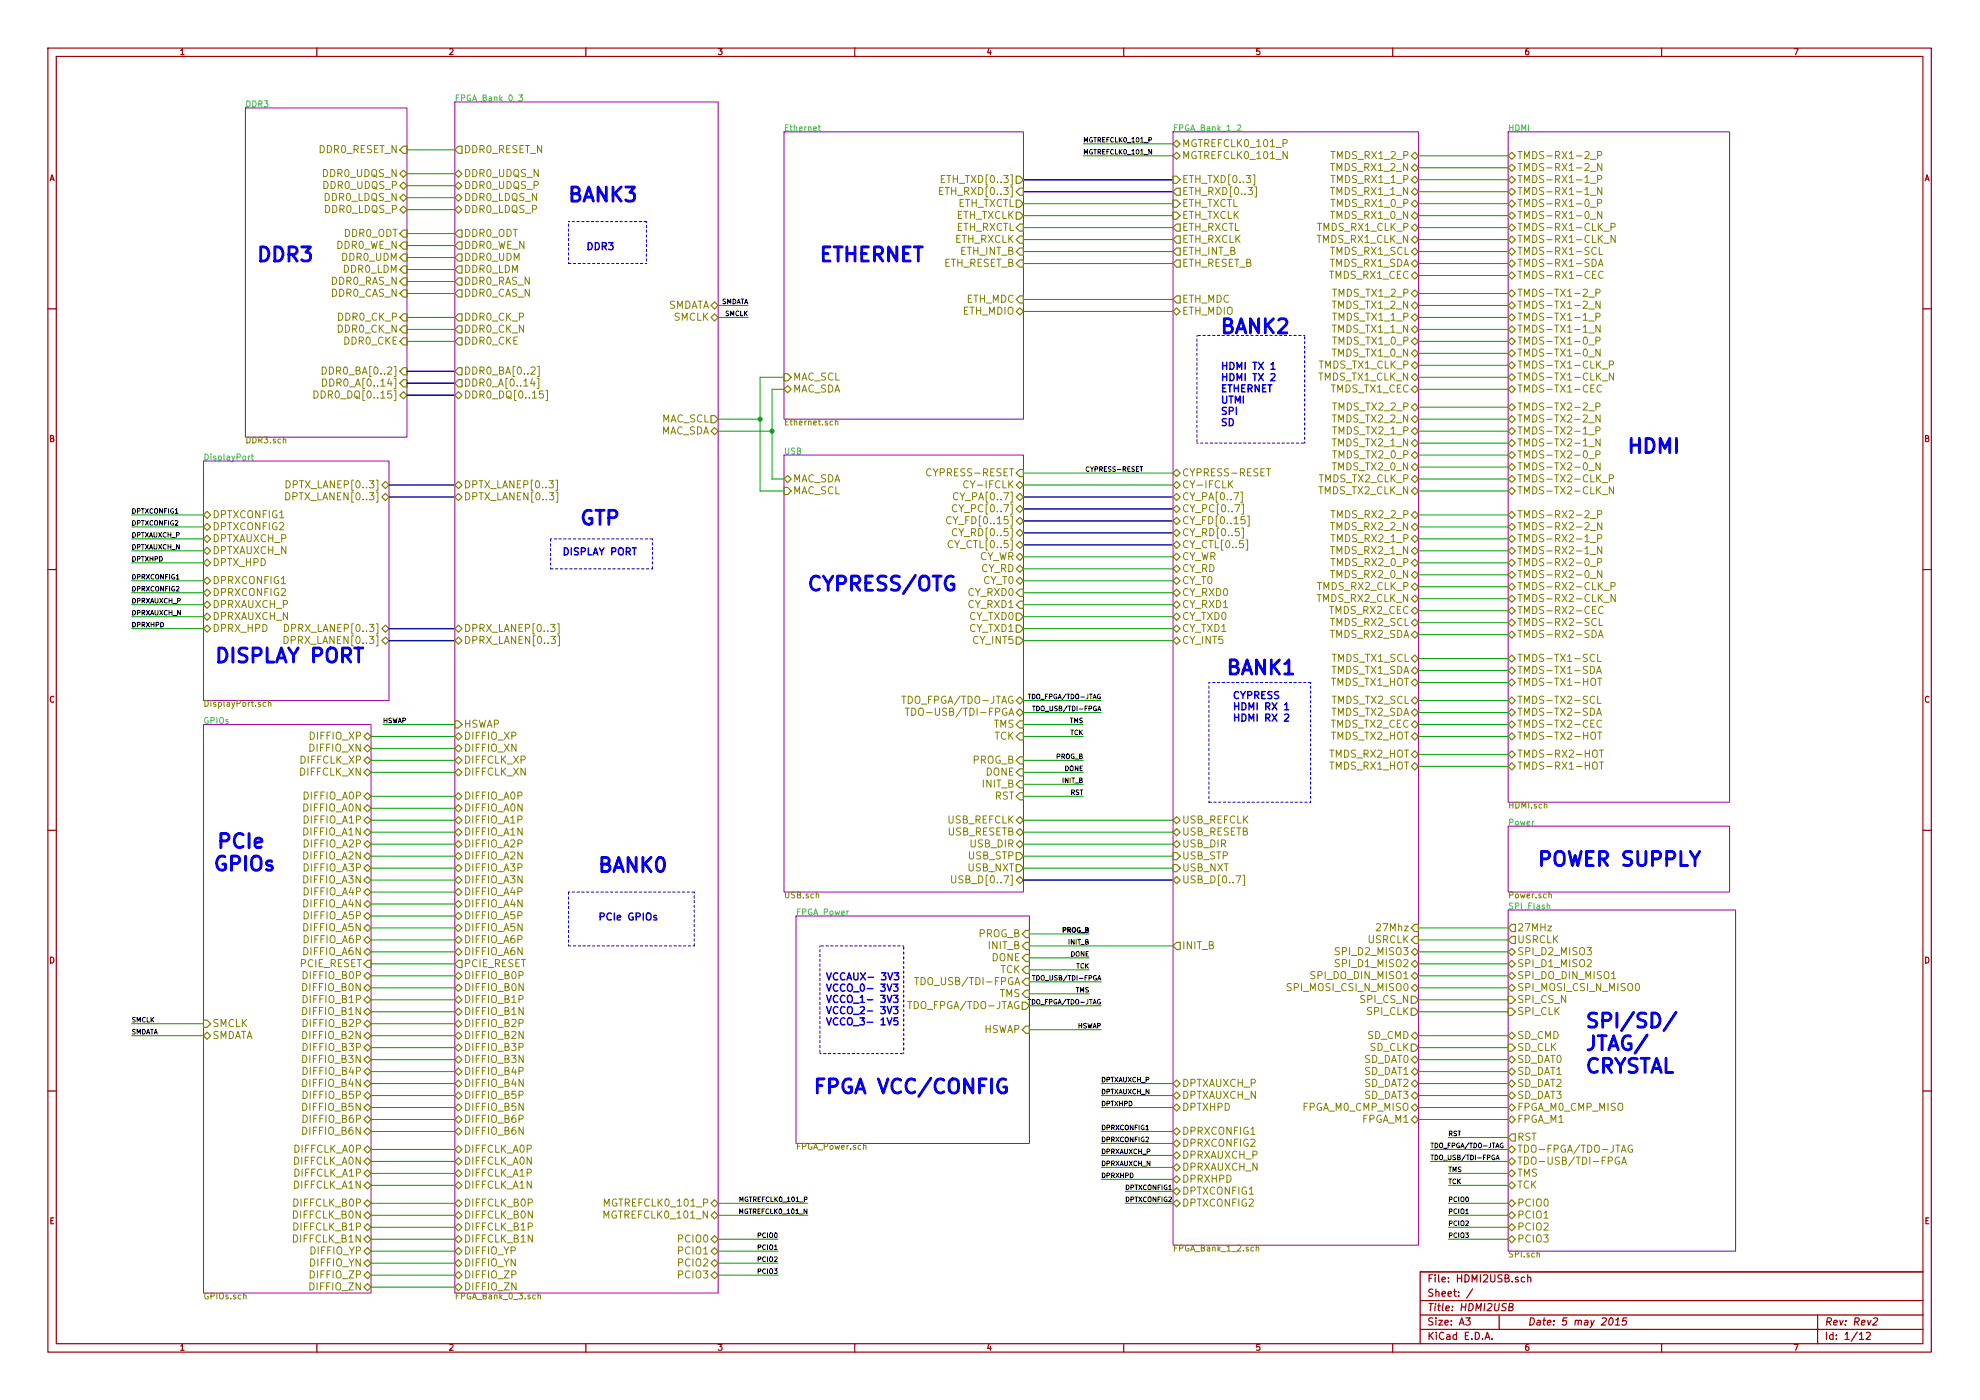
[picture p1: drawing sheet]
<svg xmlns="http://www.w3.org/2000/svg" width="420mm" height="297mm" viewBox="0 0 420 297" stroke-linecap="round" stroke-linejoin="round" font-family="sans-serif">
<defs><g id="words">
<g font-size="4.2" fill="#00f">
<text x="120.6" y="43">BANK3</text>
<text x="54.6" y="55.7">DDR3</text>
<text x="174" y="55.7">ETHERNET</text>
<text x="259.1" y="70.9">BANK2</text>
<text x="345.4" y="96.3">HDMI</text>
<text x="123.2" y="111.5">GTP</text>
<text x="171.4" y="125.5">CYPRESS/OTG</text>
<text x="45.7" y="140.8">DISPLAY PORT</text>
<text x="260.3" y="143.3">BANK1</text>
<text x="45.7" y="184.9">GPIOs</text>
<text x="48" y="180.1">PCIe</text>
<text x="127" y="185.2">BANK0</text>
<text x="326.4" y="183.9">POWER SUPPLY</text>
<text x="336.5" y="218.2">SPI/SD/</text>
<text x="336.5" y="223">JTAG/</text>
<text x="336.5" y="227.8">CRYSTAL</text>
<text x="172.7" y="232.2">FPGA VCC/CONFIG</text>
</g>
<g font-size="2.1" fill="#808000">
<text x="67.7" y="32.5">DDR0_RESET_N</text>
<text x="98.5" y="32.5">DDR0_RESET_N</text>
<text x="250.9" y="31.3">MGTREFCLK0_101_P</text>
<text x="250.9" y="33.8">MGTREFCLK0_101_N</text>
<text x="282.8" y="33.8">TMDS_RX1_2_P</text>
<text x="322" y="33.8">TMDS-RX1-2_P</text>
<text x="68.6" y="37.6">DDR0_UDQS_N</text>
<text x="68.7" y="40.2">DDR0_UDQS_P</text>
<text x="98.5" y="40.2">DDR0_UDQS_P</text>
<text x="98.5" y="37.6">DDR0_UDQS_N</text>
<text x="200.4" y="41.4">ETH_RXD[0..3]</text>
<text x="200.6" y="38.9">ETH_TXD[0..3]</text>
<text x="250.9" y="41.4">ETH_RXD[0..3]</text>
<text x="250.9" y="38.9">ETH_TXD[0..3]</text>
<text x="282.7" y="41.4">TMDS_RX1_1_N</text>
<text x="282.7" y="36.4">TMDS_RX1_2_N</text>
<text x="282.8" y="38.9">TMDS_RX1_1_P</text>
<text x="322" y="38.9">TMDS-RX1-1_P</text>
<text x="322" y="36.4">TMDS-RX1-2_N</text>
<text x="322" y="41.4">TMDS-RX1-1_N</text>
<text x="68.9" y="42.7">DDR0_LDQS_N</text>
<text x="69" y="45.2">DDR0_LDQS_P</text>
<text x="98.5" y="45.2">DDR0_LDQS_P</text>
<text x="98.5" y="42.7">DDR0_LDQS_N</text>
<text x="202.7" y="46.5">ETH_TXCLK</text>
<text x="203" y="44">ETH_TXCTL</text>
<text x="250.9" y="46.5">ETH_TXCLK</text>
<text x="250.9" y="44">ETH_TXCTL</text>
<text x="282.7" y="46.5">TMDS_RX1_0_N</text>
<text x="282.8" y="44">TMDS_RX1_0_P</text>
<text x="322" y="44">TMDS-RX1-0_P</text>
<text x="322" y="46.5">TMDS-RX1-0_N</text>
<text x="71.3" y="52.9">DDR0_WE_N</text>
<text x="73" y="50.3">DDR0_ODT</text>
<text x="98.5" y="52.9">DDR0_WE_N</text>
<text x="98.5" y="50.3">DDR0_ODT</text>
<text x="202.5" y="51.6">ETH_RXCLK</text>
<text x="202.7" y="49.1">ETH_RXCTL</text>
<text x="250.9" y="49.1">ETH_RXCTL</text>
<text x="250.9" y="51.6">ETH_RXCLK</text>
<text x="279.5" y="51.6">TMDS_RX1_CLK_N</text>
<text x="279.6" y="49.1">TMDS_RX1_CLK_P</text>
<text x="322" y="49.1">TMDS-RX1-CLK_P</text>
<text x="322" y="51.6">TMDS-RX1-CLK_N</text>
<text x="72.6" y="55.4">DDR0_UDM</text>
<text x="72.9" y="57.9">DDR0_LDM</text>
<text x="98.5" y="55.4">DDR0_UDM</text>
<text x="98.5" y="57.9">DDR0_LDM</text>
<text x="200" y="56.7">ETH_RESET_B</text>
<text x="203.7" y="54.1">ETH_INT_B</text>
<text x="250.9" y="56.7">ETH_RESET_B</text>
<text x="250.9" y="54.1">ETH_INT_B</text>
<text x="282.1" y="56.7">TMDS_RX1_SDA</text>
<text x="282.1" y="59.2">TMDS_RX1_CEC</text>
<text x="282.3" y="54.1">TMDS_RX1_SCL</text>
<text x="322" y="54.1">TMDS-RX1-SCL</text>
<text x="322" y="56.7">TMDS-RX1-SDA</text>
<text x="322" y="59.2">TMDS-RX1-CEC</text>
<text x="70.3" y="60.5">DDR0_RAS_N</text>
<text x="70.3" y="63">DDR0_CAS_N</text>
<text x="98.5" y="60.5">DDR0_RAS_N</text>
<text x="98.5" y="63">DDR0_CAS_N</text>
<text x="141.4" y="65.6">SMDATA</text>
<text x="205" y="64.3">ETH_MDC</text>
<text x="250.9" y="64.3">ETH_MDC</text>
<text x="282.9" y="65.6">TMDS_TX1_2_N</text>
<text x="283" y="63">TMDS_TX1_2_P</text>
<text x="322" y="63">TMDS-TX1-2_P</text>
<text x="322" y="65.6">TMDS-TX1-2_N</text>
<text x="71.7" y="70.6">DDR0_CK_N</text>
<text x="71.8" y="68.1">DDR0_CK_P</text>
<text x="98.5" y="68.1">DDR0_CK_P</text>
<text x="98.5" y="70.6">DDR0_CK_N</text>
<text x="142.9" y="68.1">SMCLK</text>
<text x="204.3" y="66.8">ETH_MDIO</text>
<text x="250.9" y="66.8">ETH_MDIO</text>
<text x="282.9" y="70.6">TMDS_TX1_1_N</text>
<text x="283" y="68.1">TMDS_TX1_1_P</text>
<text x="322" y="68.1">TMDS-TX1-1_P</text>
<text x="322" y="70.6">TMDS-TX1-1_N</text>
<text x="73" y="73.2">DDR0_CKE</text>
<text x="98.5" y="73.2">DDR0_CKE</text>
<text x="282.9" y="75.7">TMDS_TX1_0_N</text>
<text x="283" y="73.2">TMDS_TX1_0_P</text>
<text x="322" y="73.2">TMDS-TX1-0_P</text>
<text x="322" y="75.7">TMDS-TX1-0_N</text>
<text x="69.4" y="79.5">DDR0_BA[0..2]</text>
<text x="69.8" y="82.1">DDR0_A[0..14]</text>
<text x="98.5" y="82.1">DDR0_A[0..14]</text>
<text x="98.5" y="79.5">DDR0_BA[0..2]</text>
<text x="168.3" y="80.8">MAC_SCL</text>
<text x="168.3" y="83.3">MAC_SDA</text>
<text x="279.7" y="80.8">TMDS_TX1_CLK_N</text>
<text x="279.8" y="78.3">TMDS_TX1_CLK_P</text>
<text x="282.3" y="83.3">TMDS_TX1_CEC</text>
<text x="322" y="78.3">TMDS-TX1-CLK_P</text>
<text x="322" y="80.8">TMDS-TX1-CLK_N</text>
<text x="322" y="83.3">TMDS-TX1-CEC</text>
<text x="68.1" y="84.6">DDR0_DQ[0..15]</text>
<text x="98.5" y="84.6">DDR0_DQ[0..15]</text>
<text x="140.2" y="89.7">MAC_SCL</text>
<text x="282.9" y="89.7">TMDS_TX2_2_N</text>
<text x="283" y="87.2">TMDS_TX2_2_P</text>
<text x="322" y="87.2">TMDS-TX2-2_P</text>
<text x="322" y="89.7">TMDS-TX2-2_N</text>
<text x="140" y="92.2">MAC_SDA</text>
<text x="282.9" y="94.8">TMDS_TX2_1_N</text>
<text x="283" y="92.2">TMDS_TX2_1_P</text>
<text x="322" y="92.2">TMDS-TX2-1_P</text>
<text x="322" y="94.8">TMDS-TX2-1_N</text>
<text x="197.3" y="101.1">CYPRESS-RESET</text>
<text x="250.9" y="101.1">CYPRESS-RESET</text>
<text x="282.9" y="99.9">TMDS_TX2_0_N</text>
<text x="283" y="97.3">TMDS_TX2_0_P</text>
<text x="322" y="97.3">TMDS-TX2-0_P</text>
<text x="322" y="99.9">TMDS-TX2-0_N</text>
<text x="61.5" y="106.2">DPTX_LANEN[0..3]</text>
<text x="61.6" y="103.7">DPTX_LANEP[0..3]</text>
<text x="98.5" y="106.2">DPTX_LANEN[0..3]</text>
<text x="98.5" y="103.7">DPTX_LANEP[0..3]</text>
<text x="168.3" y="102.4">MAC_SDA</text>
<text x="168.3" y="104.9">MAC_SCL</text>
<text x="203.2" y="106.2">CY_PA[0..7]</text>
<text x="205.3" y="103.7">CY-IFCLK</text>
<text x="250.9" y="103.7">CY-IFCLK</text>
<text x="250.9" y="106.2">CY_PA[0..7]</text>
<text x="279.7" y="104.9">TMDS_TX2_CLK_N</text>
<text x="279.8" y="102.4">TMDS_TX2_CLK_P</text>
<text x="322" y="102.4">TMDS-TX2-CLK_P</text>
<text x="322" y="104.9">TMDS-TX2-CLK_N</text>
<text x="45.1" y="110">DPTXCONFIG1</text>
<text x="45.1" y="112.6">DPTXCONFIG2</text>
<text x="202.2" y="111.3">CY_FD[0..15]</text>
<text x="203.1" y="113.8">CY_RD[0..5]</text>
<text x="203.2" y="108.7">CY_PC[0..7]</text>
<text x="250.9" y="111.3">CY_FD[0..15]</text>
<text x="250.9" y="108.7">CY_PC[0..7]</text>
<text x="250.9" y="113.8">CY_RD[0..5]</text>
<text x="282.7" y="112.6">TMDS_RX2_2_N</text>
<text x="282.8" y="110">TMDS_RX2_2_P</text>
<text x="322" y="110">TMDS-RX2-2_P</text>
<text x="322" y="112.6">TMDS-RX2-2_N</text>
<text x="45.1" y="115.1">DPTXAUXCH_P</text>
<text x="45.1" y="117.6">DPTXAUXCH_N</text>
<text x="202" y="116.4">CY_CTL[0..5]</text>
<text x="207.6" y="118.9">CY_WR</text>
<text x="250.9" y="116.4">CY_CTL[0..5]</text>
<text x="250.9" y="118.9">CY_WR</text>
<text x="282.7" y="117.6">TMDS_RX2_1_N</text>
<text x="282.8" y="115.1">TMDS_RX2_1_P</text>
<text x="322" y="115.1">TMDS-RX2-1_P</text>
<text x="322" y="117.6">TMDS-RX2-1_N</text>
<text x="45.1" y="124">DPRXCONFIG1</text>
<text x="45.1" y="120.2">DPTX_HPD</text>
<text x="208.1" y="121.4">CY_RD</text>
<text x="208.6" y="124">CY_T0</text>
<text x="250.9" y="121.4">CY_RD</text>
<text x="250.9" y="124">CY_T0</text>
<text x="279.6" y="125.3">TMDS_RX2_CLK_P</text>
<text x="282.7" y="122.7">TMDS_RX2_0_N</text>
<text x="282.8" y="120.2">TMDS_RX2_0_P</text>
<text x="322" y="120.2">TMDS-RX2-0_P</text>
<text x="322" y="122.7">TMDS-RX2-0_N</text>
<text x="322" y="125.3">TMDS-RX2-CLK_P</text>
<text x="45.1" y="126.5">DPRXCONFIG2</text>
<text x="45.1" y="129.1">DPRXAUXCH_P</text>
<text x="45.1" y="131.6">DPRXAUXCH_N</text>
<text x="205.5" y="126.5">CY_RXD0</text>
<text x="205.5" y="129.1">CY_RXD1</text>
<text x="205.7" y="131.6">CY_TXD0</text>
<text x="250.9" y="126.5">CY_RXD0</text>
<text x="250.9" y="129.1">CY_RXD1</text>
<text x="250.9" y="131.6">CY_TXD0</text>
<text x="279.5" y="127.8">TMDS_RX2_CLK_N</text>
<text x="282.1" y="130.3">TMDS_RX2_CEC</text>
<text x="322" y="127.8">TMDS-RX2-CLK_N</text>
<text x="322" y="130.3">TMDS-RX2-CEC</text>
<text x="45.1" y="134.1">DPRX_HPD</text>
<text x="61.4" y="134.1">DPRX_LANEP[0..3]</text>
<text x="98.5" y="136.7">DPRX_LANEN[0..3]</text>
<text x="98.5" y="134.1">DPRX_LANEP[0..3]</text>
<text x="205.7" y="134.1">CY_TXD1</text>
<text x="206.5" y="136.7">CY_INT5</text>
<text x="250.9" y="134.1">CY_TXD1</text>
<text x="250.9" y="136.7">CY_INT5</text>
<text x="282.1" y="135.4">TMDS_RX2_SDA</text>
<text x="282.3" y="132.9">TMDS_RX2_SCL</text>
<text x="322" y="132.9">TMDS-RX2-SCL</text>
<text x="322" y="135.4">TMDS-RX2-SDA</text>
<text x="282.3" y="143">TMDS_TX1_SDA</text>
<text x="282.5" y="140.5">TMDS_TX1_SCL</text>
<text x="322" y="140.5">TMDS-TX1-SCL</text>
<text x="322" y="143">TMDS-TX1-SDA</text>
<text x="192.3" y="149.4">TDO_FPGA/TDO-JTAG</text>
<text x="282.3" y="145.6">TMDS_TX1_HOT</text>
<text x="282.5" y="149.4">TMDS_TX2_SCL</text>
<text x="322" y="145.6">TMDS-TX1-HOT</text>
<text x="322" y="149.4">TMDS-TX2-SCL</text>
<text x="98.5" y="154.5">HSWAP</text>
<text x="195" y="151.9">TDO-USB/TDI-FPGA</text>
<text x="210.8" y="154.5">TMS</text>
<text x="282.3" y="151.9">TMDS_TX2_SDA</text>
<text x="282.3" y="154.5">TMDS_TX2_CEC</text>
<text x="322" y="154.5">TMDS-TX2-CEC</text>
<text x="322" y="151.9">TMDS-TX2-SDA</text>
<text x="65.7" y="159.5">DIFFIO_XN</text>
<text x="65.8" y="157">DIFFIO_XP</text>
<text x="98.5" y="159.5">DIFFIO_XN</text>
<text x="98.5" y="157">DIFFIO_XP</text>
<text x="210.9" y="157">TCK</text>
<text x="282.1" y="160.8">TMDS_RX2_HOT</text>
<text x="282.3" y="157">TMDS_TX2_HOT</text>
<text x="322" y="157">TMDS-TX2-HOT</text>
<text x="322" y="160.8">TMDS-RX2-HOT</text>
<text x="63.6" y="164.6">DIFFCLK_XN</text>
<text x="63.7" y="162.1">DIFFCLK_XP</text>
<text x="98.5" y="162.1">DIFFCLK_XP</text>
<text x="98.5" y="164.6">DIFFCLK_XN</text>
<text x="206.3" y="162.1">PROG_B</text>
<text x="208.5" y="167.2">INIT_B</text>
<text x="209.1" y="164.6">DONE</text>
<text x="282.1" y="163.4">TMDS_RX1_HOT</text>
<text x="322" y="163.4">TMDS-RX1-HOT</text>
<text x="64.4" y="172.2">DIFFIO_A0N</text>
<text x="64.5" y="169.7">DIFFIO_A0P</text>
<text x="98.5" y="172.2">DIFFIO_A0N</text>
<text x="98.5" y="169.7">DIFFIO_A0P</text>
<text x="211" y="169.7">RST</text>
<text x="64.4" y="177.3">DIFFIO_A1N</text>
<text x="64.5" y="174.8">DIFFIO_A1P</text>
<text x="64.5" y="179.9">DIFFIO_A2P</text>
<text x="98.5" y="177.3">DIFFIO_A1N</text>
<text x="98.5" y="174.8">DIFFIO_A1P</text>
<text x="98.5" y="179.9">DIFFIO_A2P</text>
<text x="201" y="177.3">USB_RESETB</text>
<text x="201" y="174.8">USB_REFCLK</text>
<text x="205.9" y="179.9">USB_DIR</text>
<text x="250.9" y="174.8">USB_REFCLK</text>
<text x="250.9" y="179.9">USB_DIR</text>
<text x="250.9" y="177.3">USB_RESETB</text>
<text x="64.4" y="182.4">DIFFIO_A2N</text>
<text x="64.5" y="184.9">DIFFIO_A3P</text>
<text x="98.5" y="182.4">DIFFIO_A2N</text>
<text x="98.5" y="184.9">DIFFIO_A3P</text>
<text x="205.3" y="184.9">USB_NXT</text>
<text x="205.5" y="182.4">USB_STP</text>
<text x="250.9" y="184.9">USB_NXT</text>
<text x="250.9" y="182.4">USB_STP</text>
<text x="64.4" y="187.5">DIFFIO_A3N</text>
<text x="64.5" y="190">DIFFIO_A4P</text>
<text x="98.5" y="187.5">DIFFIO_A3N</text>
<text x="98.5" y="190">DIFFIO_A4P</text>
<text x="203.1" y="187.5">USB_D[0..7]</text>
<text x="250.9" y="187.5">USB_D[0..7]</text>
<text x="64.4" y="192.6">DIFFIO_A4N</text>
<text x="64.4" y="197.6">DIFFIO_A5N</text>
<text x="64.5" y="195.1">DIFFIO_A5P</text>
<text x="98.5" y="192.6">DIFFIO_A4N</text>
<text x="98.5" y="197.6">DIFFIO_A5N</text>
<text x="98.5" y="195.1">DIFFIO_A5P</text>
<text x="292.6" y="197.6">27Mhz</text>
<text x="322" y="197.6">27MHz</text>
<text x="64.4" y="202.7">DIFFIO_A6N</text>
<text x="64.5" y="200.2">DIFFIO_A6P</text>
<text x="98.5" y="202.7">DIFFIO_A6N</text>
<text x="98.5" y="200.2">DIFFIO_A6P</text>
<text x="207.5" y="198.9">PROG_B</text>
<text x="209.8" y="201.5">INIT_B</text>
<text x="210.4" y="204">DONE</text>
<text x="250.9" y="201.5">INIT_B</text>
<text x="284" y="202.7">SPI_D2_MISO3</text>
<text x="290.2" y="200.2">USRCLK</text>
<text x="322" y="202.7">SPI_D2_MISO3</text>
<text x="322" y="200.2">USRCLK</text>
<text x="63.6" y="205.3">PCIE_RESET</text>
<text x="64.5" y="207.8">DIFFIO_B0P</text>
<text x="98.5" y="207.8">DIFFIO_B0P</text>
<text x="98.5" y="205.3">PCIE_RESET</text>
<text x="195.8" y="209.1">TDO_USB/TDI-FPGA</text>
<text x="212.1" y="206.5">TCK</text>
<text x="278.7" y="207.8">SPI_DO_DIN_MISO1</text>
<text x="284" y="205.3">SPI_D1_MISO2</text>
<text x="322" y="205.3">SPI_D1_MISO2</text>
<text x="322" y="207.8">SPI_DO_DIN_MISO1</text>
<text x="64.4" y="215.4">DIFFIO_B1N</text>
<text x="64.4" y="210.3">DIFFIO_B0N</text>
<text x="64.5" y="212.9">DIFFIO_B1P</text>
<text x="98.5" y="212.9">DIFFIO_B1P</text>
<text x="98.5" y="210.3">DIFFIO_B0N</text>
<text x="98.5" y="215.4">DIFFIO_B1N</text>
<text x="193.5" y="214.2">TDO_FPGA/TDO-JTAG</text>
<text x="212" y="211.6">TMS</text>
<text x="273.8" y="210.3">SPI_MOSI_CSI_N_MISO0</text>
<text x="288.8" y="212.9">SPI_CS_N</text>
<text x="290.1" y="215.4">SPI_CLK</text>
<text x="322" y="212.9">SPI_CS_N</text>
<text x="322" y="210.3">SPI_MOSI_CSI_N_MISO0</text>
<text x="322" y="215.4">SPI_CLK</text>
<text x="45.1" y="218">SMCLK</text>
<text x="45.1" y="220.5">SMDATA</text>
<text x="64.4" y="220.5">DIFFIO_B2N</text>
<text x="64.5" y="218">DIFFIO_B2P</text>
<text x="98.5" y="218">DIFFIO_B2P</text>
<text x="98.5" y="220.5">DIFFIO_B2N</text>
<text x="208.6" y="219.2">HSWAP</text>
<text x="290.1" y="220.5">SD_CMD</text>
<text x="322" y="220.5">SD_CMD</text>
<text x="64.4" y="225.6">DIFFIO_B3N</text>
<text x="64.5" y="223">DIFFIO_B3P</text>
<text x="98.5" y="223">DIFFIO_B3P</text>
<text x="98.5" y="225.6">DIFFIO_B3N</text>
<text x="289.4" y="225.6">SD_DAT0</text>
<text x="290.6" y="223">SD_CLK</text>
<text x="322" y="225.6">SD_DAT0</text>
<text x="322" y="223">SD_CLK</text>
<text x="64.4" y="230.7">DIFFIO_B4N</text>
<text x="64.5" y="228.1">DIFFIO_B4P</text>
<text x="64.5" y="233.2">DIFFIO_B5P</text>
<text x="98.5" y="228.1">DIFFIO_B4P</text>
<text x="98.5" y="233.2">DIFFIO_B5P</text>
<text x="98.5" y="230.7">DIFFIO_B4N</text>
<text x="250.9" y="233.2">DPTXAUXCH_N</text>
<text x="250.9" y="230.7">DPTXAUXCH_P</text>
<text x="289.4" y="228.1">SD_DAT1</text>
<text x="289.4" y="230.7">SD_DAT2</text>
<text x="289.4" y="233.2">SD_DAT3</text>
<text x="322" y="228.1">SD_DAT1</text>
<text x="322" y="233.2">SD_DAT3</text>
<text x="322" y="230.7">SD_DAT2</text>
<text x="64.4" y="235.7">DIFFIO_B5N</text>
<text x="64.5" y="238.3">DIFFIO_B6P</text>
<text x="98.5" y="238.3">DIFFIO_B6P</text>
<text x="98.5" y="235.7">DIFFIO_B5N</text>
<text x="250.9" y="235.7">DPTXHPD</text>
<text x="276.5" y="235.7">FPGA_M0_CMP_MISO</text>
<text x="289" y="238.3">FPGA_M1</text>
<text x="322" y="235.7">FPGA_M0_CMP_MISO</text>
<text x="322" y="238.3">FPGA_M1</text>
<text x="62.4" y="244.6">DIFFCLK_A0P</text>
<text x="64.4" y="240.8">DIFFIO_B6N</text>
<text x="98.5" y="240.8">DIFFIO_B6N</text>
<text x="98.5" y="244.6">DIFFCLK_A0P</text>
<text x="250.9" y="240.8">DPRXCONFIG1</text>
<text x="250.9" y="243.4">DPRXCONFIG2</text>
<text x="250.9" y="245.9">DPRXAUXCH_P</text>
<text x="322" y="244.6">TDO-FPGA/TDO-JTAG</text>
<text x="322" y="242.1">RST</text>
<text x="62.3" y="247.2">DIFFCLK_A0N</text>
<text x="62.4" y="249.7">DIFFCLK_A1P</text>
<text x="98.5" y="247.2">DIFFCLK_A0N</text>
<text x="98.5" y="249.7">DIFFCLK_A1P</text>
<text x="250.9" y="251">DPRXHPD</text>
<text x="250.9" y="248.4">DPRXAUXCH_N</text>
<text x="322" y="247.2">TDO-USB/TDI-FPGA</text>
<text x="322" y="249.7">TMS</text>
<text x="62.3" y="252.3">DIFFCLK_A1N</text>
<text x="62.4" y="256.1">DIFFCLK_B0P</text>
<text x="98.5" y="256.1">DIFFCLK_B0P</text>
<text x="98.5" y="252.3">DIFFCLK_A1N</text>
<text x="128.7" y="256.1">MGTREFCLK0_101_P</text>
<text x="250.9" y="253.5">DPTXCONFIG1</text>
<text x="250.9" y="256.1">DPTXCONFIG2</text>
<text x="322" y="252.3">TCK</text>
<text x="322" y="256.1">PCIO0</text>
<text x="62.3" y="258.6">DIFFCLK_B0N</text>
<text x="62.3" y="263.7">DIFFCLK_B1N</text>
<text x="62.4" y="261.1">DIFFCLK_B1P</text>
<text x="98.5" y="261.1">DIFFCLK_B1P</text>
<text x="98.5" y="258.6">DIFFCLK_B0N</text>
<text x="98.5" y="263.7">DIFFCLK_B1N</text>
<text x="128.5" y="258.6">MGTREFCLK0_101_N</text>
<text x="144.1" y="263.7">PCIO0</text>
<text x="322" y="258.6">PCIO1</text>
<text x="322" y="261.1">PCIO2</text>
<text x="322" y="263.7">PCIO3</text>
<text x="65.7" y="268.8">DIFFIO_YN</text>
<text x="65.8" y="266.2">DIFFIO_YP</text>
<text x="98.5" y="268.8">DIFFIO_YN</text>
<text x="98.5" y="266.2">DIFFIO_YP</text>
<text x="144.1" y="266.2">PCIO1</text>
<text x="144.1" y="268.8">PCIO2</text>
<text x="65.8" y="273.8">DIFFIO_ZN</text>
<text x="66" y="271.3">DIFFIO_ZP</text>
<text x="98.5" y="273.8">DIFFIO_ZN</text>
<text x="98.5" y="271.3">DIFFIO_ZP</text>
<text x="144.1" y="271.3">PCIO3</text>
</g>
<g font-size="2.1" fill="#00f">
<text x="124.5" y="53.1">DDR3</text>
<text x="259.1" y="78.5">HDMI TX 1</text>
<text x="259.1" y="80.9">HDMI TX 2</text>
<text x="259.1" y="83.3">ETHERNET</text>
<text x="259.1" y="85.7">UTMI</text>
<text x="259.1" y="88.1">SPI</text>
<text x="259.1" y="90.5">SD</text>
<text x="119.4" y="117.9">DISPLAY PORT</text>
<text x="61.3" y="136.7">DPRX_LANEN[0..3]</text>
<text x="261.6" y="148.4">CYPRESS</text>
<text x="261.6" y="150.8">HDMI RX 1</text>
<text x="261.6" y="153.1">HDMI RX 2</text>
<text x="127" y="195.4">PCIe GPIOs</text>
<text x="175.3" y="208.1">VCCAUX- 3V3</text>
<text x="175.3" y="210.5">VCCO_0- 3V3</text>
<text x="175.3" y="212.8">VCCO_1- 3V3</text>
<text x="175.3" y="215.2">VCCO_2- 3V3</text>
<text x="175.3" y="217.6">VCCO_3- 1V5</text>
</g>
<g font-size="2.1" fill="#a00000">
<text x="302.9" y="272.1">File: HDMI2USB.sch</text>
<text x="302.9" y="275.2">Sheet: /</text>
<text x="302.9" y="281.3">Size: A3</text>
<text x="302.9" y="278.2">Title: HDMI2USB</text>
<text x="324.2" y="281.3">Date: 5 may 2015</text>
<text x="387.2" y="281.3">Rev: Rev2</text>
<text x="302.9" y="284.3">KiCad E.D.A.</text>
<text x="387.2" y="284.3">Id: 1/12</text>
</g>
<g font-size="1.8" fill="#a00000">
<text x="38.2" y="11.7">1</text>
<text x="95.3" y="11.7">2</text>
<text x="152.4" y="11.7">3</text>
<text x="209.4" y="11.7">4</text>
<text x="266.5" y="11.7">5</text>
<text x="323.6" y="11.7">6</text>
<text x="380.7" y="11.7">7</text>
<text x="10.4" y="38.5">A</text>
<text x="408.3" y="38.5">A</text>
<text x="10.4" y="93.8">B</text>
<text x="408.3" y="93.8">B</text>
<text x="10.4" y="149.1">C</text>
<text x="408.3" y="149.1">C</text>
<text x="10.4" y="204.5">D</text>
<text x="408.3" y="204.5">D</text>
<text x="10.5" y="259.8">E</text>
<text x="408.4" y="259.8">E</text>
<text x="38.2" y="286.6">1</text>
<text x="95.3" y="286.6">2</text>
<text x="152.4" y="286.6">3</text>
<text x="209.4" y="286.6">4</text>
<text x="266.5" y="286.6">5</text>
<text x="323.6" y="286.6">6</text>
<text x="380.7" y="286.6">7</text>
</g>
<g font-size="1.8" fill="#00a0a0">
<text x="52.1" y="22.8">DDR3</text>
<text x="96.5" y="21.5">FPGA_Bank_0_3</text>
<text x="166.4" y="27.9">Ethernet</text>
<text x="248.9" y="27.9">FPGA_Bank_1_2</text>
<text x="320" y="27.9">HDMI</text>
<text x="43.2" y="97.7">DisplayPort</text>
<text x="166.4" y="96.5">USB</text>
<text x="43.2" y="153.6">GPIOs</text>
<text x="320" y="175.2">Power</text>
<text x="168.9" y="194.2">FPGA_Power</text>
<text x="320" y="193">SPI_Flash</text>
</g>
<g font-size="1.8" fill="#808000">
<text x="52.1" y="94.1">DDR3.sch</text>
<text x="166.4" y="90.3">Ethernet.sch</text>
<text x="43.2" y="150">DisplayPort.sch</text>
<text x="320" y="171.6">HDMI.sch</text>
<text x="166.4" y="190.6">USB.sch</text>
<text x="320" y="190.6">Power.sch</text>
<text x="168.9" y="244">FPGA_Power.sch</text>
<text x="248.9" y="265.6">FPGA_Bank_1_2.sch</text>
<text x="320" y="266.8">SPI.sch</text>
<text x="43.2" y="275.7">GPIOs.sch</text>
<text x="96.5" y="275.7">FPGA_Bank_0_3.sch</text>
</g>
<g font-size="1.4">
<text x="229.9" y="30.3">MGTREFCLK0_101_P</text>
<text x="229.9" y="32.8">MGTREFCLK0_101_N</text>
<text x="152.9" y="64.6">SMDATA</text>
<text x="153.8" y="67.1">SMCLK</text>
<text x="230.9" y="100.1">CYPRESS-RESET</text>
<text x="27.9" y="109">DPTXCONFIG1</text>
<text x="27.9" y="111.5">DPTXCONFIG2</text>
<text x="27.9" y="114.1">DPTXAUXCH_P</text>
<text x="27.9" y="116.6">DPTXAUXCH_N</text>
<text x="27.9" y="119.2">DPTXHPD</text>
<text x="27.9" y="123">DPRXCONFIG1</text>
<text x="27.9" y="125.5">DPRXCONFIG2</text>
<text x="27.9" y="128.1">DPRXAUXCH_P</text>
<text x="27.9" y="130.6">DPRXAUXCH_N</text>
<text x="27.9" y="133.1">DPRXHPD</text>
<text x="218.7" y="148.4">TDO_FPGA/TDO-JTAG</text>
<text x="81.3" y="153.5">HSWAP</text>
<text x="220.2" y="150.9">TDO_USB/TDI-FPGA</text>
<text x="226.9" y="153.5">TMS</text>
<text x="227" y="156">TCK</text>
<text x="224.1" y="161.1">PROG_B</text>
<text x="225.5" y="166.2">INIT_B</text>
<text x="225.9" y="163.6">DONE</text>
<text x="227.1" y="168.7">RST</text>
<text x="225.3" y="197.9">PROG_B</text>
<text x="226.8" y="200.4">INIT_B</text>
<text x="227.2" y="203">DONE</text>
<text x="220.2" y="208.1">TDO_USB/TDI-FPGA</text>
<text x="228.3" y="205.5">TCK</text>
<text x="218.7" y="213.1">TDO_FPGA/TDO-JTAG</text>
<text x="228.2" y="210.6">TMS</text>
<text x="27.9" y="217">SMCLK</text>
<text x="27.9" y="219.5">SMDATA</text>
<text x="228.5" y="218.2">HSWAP</text>
<text x="233.7" y="229.7">DPTXAUXCH_P</text>
<text x="233.7" y="232.2">DPTXAUXCH_N</text>
<text x="233.7" y="239.8">DPRXCONFIG1</text>
<text x="233.7" y="234.7">DPTXHPD</text>
<text x="233.7" y="242.4">DPRXCONFIG2</text>
<text x="233.7" y="244.9">DPRXAUXCH_P</text>
<text x="303.5" y="243.6">TDO_FPGA/TDO-JTAG</text>
<text x="307.3" y="241.1">RST</text>
<text x="233.7" y="247.4">DPRXAUXCH_N</text>
<text x="233.7" y="250">DPRXHPD</text>
<text x="303.5" y="246.2">TDO_USB/TDI-FPGA</text>
<text x="307.3" y="251.2">TCK</text>
<text x="307.3" y="248.7">TMS</text>
<text x="157.2" y="257.6">MGTREFCLK0_101_N</text>
<text x="157.3" y="255.1">MGTREFCLK0_101_P</text>
<text x="238.8" y="252.5">DPTXCONFIG1</text>
<text x="238.8" y="255.1">DPTXCONFIG2</text>
<text x="307.3" y="255.1">PCIO0</text>
<text x="307.3" y="257.6">PCIO1</text>
<text x="161" y="262.7">PCIO0</text>
<text x="307.3" y="260.1">PCIO2</text>
<text x="307.3" y="262.7">PCIO3</text>
<text x="161" y="265.2">PCIO1</text>
<text x="161" y="267.8">PCIO2</text>
<text x="161" y="270.3">PCIO3</text>
</g>
</g></defs>
<g fill="none" stroke="#a00000" stroke-width=".25">
<path d="M10.2 10.2h399.6v276.7h-399.6zM11.9 12h396.2v273.1h-396.2zM67.2 10.2v1.8M124.3 10.2v1.8M181.4 10.2v1.8M238.5 10.2v1.8M295.5 10.2v1.8M352.6 10.2v1.8M10.2 65.5h1.7M408.1 65.5h1.7M10.2 120.8h1.7M408.1 120.8h1.7"/>
<path d="M10.2 176.2h1.7M408.1 176.2h1.7M10.2 231.5h1.7M408.1 231.5h1.7M301.4 276h106.7M301.4 279h106.7M311 279.6h1l-.5 .6 .4 .2v.6l-.2 .1-.7-.1M312.5 273.4l-1.3 2M318.1 279v3.1M320.2 277.3l.7-.1 .2-.5-.8-.1-.2 1.5 .9-.1 .1-.4-.3-.3M323.5 271.1l-.4-.1-.3 .3 .1 .6 .2 .1 .4-.1M324.2 271.1h.1a.36 .36 0 0 1 .5 .1v.8"/>
<path d="M324.2 270.5v1.5M341.6 279.8l.3-.2a.78 .78 0 0 1 .5 .7 .78 .78 0 0 1-.4 .7l-.3 .1-.3-.2v-.7zM345.2 279.6h-.8l-.1 .8 .2-.2 .5 .1 .2 .2-.2 .5-.2 .1-.6-.1M385.7 279v6.1M397.6 279.8l.6-.2 .2 .3-.1 .4-.9 .8h.9M408.1 269.9h-106.7v15.2M67.2 285.1v1.8M124.3 285.1v1.8M181.4 285.1v1.8M238.5 285.1v1.8M295.5 285.1v1.8M301.4 282.1h106.7"/>
<path d="M315.1 284.2l.5-1.5 .5 1.5M315.2 283.8h.8M316.6 284.1v.1M342.7 281.1h.9M342.9 280l.5-.4-.2 1.5M352.6 285.1v1.8M394.6 283.1l.4-.4v1.5M394.6 284.2h.9M396 282.8l.6-.1 .3 .4-.9 1.1h.9"/>
</g>
<path d="M52.1 22.9h34.3v69.8h-34.3zM96.5 21.6h55.9v252.8h-55.9zM166.4 28h50.8v60.9h-50.8zM248.9 28h52.1v236.2h-52.1zM320 28h47v142.2h-47zM43.2 97.8h39.3v50.8h-39.3zM166.4 96.6h50.8v92.7h-50.8zM43.2 153.7h35.5v120.7h-35.5zM320 175.3h47v14h-47zM168.9 194.3h49.5v48.3h-49.5zM320 193.1h48.3v72.4h-48.3z" fill="none" stroke="#a000a0" stroke-width=".21"/>
<g fill="none" stroke="#808000" stroke-width=".21">
<path d="M199.7 38h.6M200.1 39.8h-.7v1.5h.7M200.5 37.2h-.8v1.5h.8M265.9 37.1h.4v2.2h-.4M266.3 39.6h.3v2.2h-.3M272.3 30.4l.7-.1 .2-.2-.1-.3-.3-.2h-.5v1.5M273.2 32.1v1.6l-.9-1.6v1.6M337.5 33.8h1.2M337.5 38.9h1.2M337.5 36.4h1.2M339 33l.8-.1 .1-.2-.1-.4-.2-.2h-.6v1.6M339 38h.8l.1-.3-.1-.3-.2-.2h-.6v1.5"/>
<path d="M339.9 34.7v1.5l-.9-1.5v1.5M339.9 39.8v1.5l-.9-1.5v1.5M199.4 40.5h.5M337.5 44h1.2M337.5 41.4h1.2M337.5 46.5h1.2M337.8 55a.77 .77 0 0 1 .9 .8 .77 .77 0 0 1-.9 .7zM338.7 52.6a.72 .72 0 0 0-1 .5 .72 .72 0 0 0 .7 .9l.3-.1M339 43.1l.8-.1 .1-.2-.1-.3-.2-.2h-.6v1.5M339.2 56.5l.5-1.5 .5 1.5M339.3 56.1h.7M339.4 52.5v1.5h.7"/>
<path d="M339.9 44.8v1.6l-.9-1.6v1.6M340.2 57.7a.72 .72 0 0 0-1 .5 .72 .72 0 0 0 .7 .9l.3-.2M340.3 49.1h1.2M340.3 51.6h1.2M341.9 48.2l.7-.1 .1-.2v-.4l-.3-.1h-.5v1.5M342.7 49.9v1.5l-.8-1.5v1.5M68.4 77.9a.77 .77 0 0 1 .9 .7 .77 .77 0 0 1-.9 .8zM114.1 77.7h.3v2.2h-.3M337.1 63h1.2M337.1 68.1h1.2M337.1 73.2h1.2M337.1 65.6h1.2"/>
<path d="M337.1 70.6h1.2M337.1 75.7h1.2M338.7 62.2l.7-.1 .1-.2v-.4l-.3-.1h-.5v1.5M338.7 67.2h.7l.1-.3v-.3l-.3-.2h-.5v1.6M338.7 72.3l.7-.1 .1-.2v-.3l-.3-.2h-.5v1.5M339.5 63.9v1.5l-.8-1.5v1.5M339.5 69v1.5l-.8-1.5v1.5M339.5 74.1v1.5l-.8-1.5v1.5M340 78.3h1.1M341.5 77.4l.7-.1 .2-.2-.1-.4-.2-.1h-.6v1.5M342.4 79.1v1.6l-.9-1.6v1.6M60.1 93.3l.5-.1 .1 .8"/>
<path d="M66.6 82.9a.77 .77 0 0 1 .9 .8 .77 .77 0 0 1-.9 .8zM68.5 80.4a.77 .77 0 0 1 .8 .8 .77 .77 0 0 1-.8 .7zM113 80.3l-.4 1.1h1M113.3 80.9v1M114 80.3h.4v2.1h-.4M115.2 82.9h-.7l-.1 .8 .3-.2 .5 .1 .1 .2-.1 .5-.2 .2-.6-.2M115.8 82.8h.4v2.2h-.4M177.3 89.5l.4-.1 .1 .8M177.3 88.9v1.3M197.6 99.6a.72 .72 0 0 0-1 .5 .72 .72 0 0 0 .7 .9l.3-.2M268.7 99.5h.9M337.1 87.2h1.2"/>
<path d="M337.1 92.2h1.2M337.1 97.3h1.2M337.1 89.7h1.2M337.1 94.8h1.2M337.1 99.9h1.2M338.7 86.3l.7-.1 .1-.2v-.4l-.3-.1h-.5v1.5M338.7 91.4l.7-.1 .1-.2v-.4l-.3-.1h-.5v1.5M338.7 96.5l.7-.1 .1-.2v-.4l-.3-.2h-.5v1.6M339.5 88v1.5l-.8-1.5v1.5M339.5 93.1v1.5l-.8-1.5v1.5M339.5 98.2v1.5l-.8-1.5v1.5M339.8 81.8a.72 .72 0 0 0-1 .5 .72 .72 0 0 0 .7 .9l.3-.1"/>
<path d="M340 80.8h1.1M60.6 104.5a.77 .77 0 0 1 .9 .8 .77 .77 0 0 1-.9 .8zM60.7 102a.77 .77 0 0 1 .9 .8 .77 .77 0 0 1-.9 .7zM117.9 101.9h.4v2.1h-.4M118 104.4h.4v2.2h-.4M201.8 109.8a.72 .72 0 0 0-1 .5 .72 .72 0 0 0 .7 .8l.3-.1M202.2 114.8a.72 .72 0 0 0-1.1 .5 .72 .72 0 0 0 .8 .9l.3-.1M203 107.2a.72 .72 0 0 0-1 .5 .72 .72 0 0 0 .7 .9l.3-.1M203 112.3a.72 .72 0 0 0-1 .5 .72 .72 0 0 0 .7 .9l.3-.2M203.3 104.7a.72 .72 0 0 0-1 .5 .72 .72 0 0 0 .7 .9l.3-.2M205.5 102.1a.72 .72 0 0 0-1 .5 .72 .72 0 0 0 .7 .9l.3-.1M260.9 102.7l.7 .8"/>
<path d="M261.6 102l-.9 .9M263.3 104.4h.3v2.2h-.3M263.5 106.9h.4v2.2h-.4M263.5 112h.4v2.2h-.4M264.4 114.6h.3v2.1h-.3M264.7 109.5h.4v2.1h-.4M337.5 110h1.2M337.5 115.1h1.2M337.5 112.6h1.2M337.5 117.6h1.2M339 109.2l.8-.1 .1-.2-.1-.4-.2-.2h-.6v1.6M339 114.2h.8l.1-.3-.1-.3-.2-.2h-.6v1.5"/>
<path d="M339 119.3l.8-.1 .1-.2-.1-.3-.2-.2h-.6v1.5M339.9 110.9v1.5l-.9-1.5v1.5M339.9 116v1.5l-.9-1.5v1.5M340 102.4h1.1M340 104.9h1.1M341.5 101.5h.7l.2-.3-.1-.3-.2-.2h-.6v1.5M342.4 103.3v1.5l-.9-1.5v1.5M60.3 135a.77 .77 0 0 1 .9 .8 .77 .77 0 0 1-.9 .7zM60.4 132.5a.77 .77 0 0 1 .8 .7 .77 .77 0 0 1-.8 .8zM118.3 132.3h.3v2.2h-.3M118.4 134.9h.3v2.1h-.3M337.5 120.2h1.2"/>
<path d="M337.5 122.7h1.2M337.8 133.7a.77 .77 0 0 1 .9 .8 .77 .77 0 0 1-.9 .8zM338.4 139a.72 .72 0 0 0-1 .5 .72 .72 0 0 0 .7 .8l.3-.1M338.7 131.4a.72 .72 0 0 0-1 .5 .72 .72 0 0 0 .7 .8l.3-.1M339 138.8v1.5h.8M339.2 135.3l.5-1.6 .5 1.6M339.3 134.8h.7M339.4 131.2v1.5h.7M339.9 121v1.6l-.9-1.6v1.6M340.2 128.8a.72 .72 0 0 0-1 .5 .72 .72 0 0 0 .7 .9l.3-.1M340.3 125.3h1.2M340.3 127.8h1.2"/>
<path d="M341.9 124.4l.7-.1 .1-.2v-.4l-.3-.1h-.5v1.5M342.7 126.1v1.5l-.8-1.5v1.5M56.4 149.1l-.4-.1-.2 .3 .1 .5h.5M56.9 149.2l.5-.1 .1 .8M56.9 148.6v1.3M191.4 147.7h.8M192.5 150.3v1.5M193.5 150.3a.77 .77 0 0 1 .9 .7 .77 .77 0 0 1-.9 .8zM337.5 141.4a.77 .77 0 0 1 .9 .7 .77 .77 0 0 1-.9 .8zM337.5 150.3a.77 .77 0 0 1 .9 .7 .77 .77 0 0 1-.9 .8zM337.6 144.1a.5 .5 0 0 1 .6-.2 .5 .5 0 0 1 .4 .5l-.1 .8-.3 .2a.53 .53 0 0 1-.6-.5zM337.6 155.6a.5 .5 0 0 1 .6-.3 .5 .5 0 0 1 .4 .5l-.1 .9-.3 .2a.53 .53 0 0 1-.6-.6z"/>
<path d="M338 159.4a.5 .5 0 0 1 .6-.3 .5 .5 0 0 1 .3 .6v.8l-.3 .2a.53 .53 0 0 1-.7-.5zM338.4 147.9a.72 .72 0 0 0-1 .5 .72 .72 0 0 0 .7 .8l.3-.1M338.8 142.9l.5-1.5 .5 1.5M338.8 151.8l.5-1.5 .5 1.5M338.9 142.5h.8M338.9 151.3h.8M339 147.7v1.5h.8M339 143.9h.9M339 155.3h.9M339.4 159.1h.9M339.5 143.9v1.5M339.5 155.3v1.6"/>
<path d="M339.8 152.9a.72 .72 0 0 0-1 .5 .72 .72 0 0 0 .7 .9l.3-.1M339.8 159.1v1.6M338 161.9a.5 .5 0 0 1 .6-.2 .5 .5 0 0 1 .3 .5v.8l-.3 .2a.53 .53 0 0 1-.7-.5zM339.4 161.7h.9M339.8 161.7v1.5M201.9 185.8v1.3l.3 .2h.3l.3-.2v-1.3M262.3 185.8h1l-.7 1.5M263.7 185.7h.4v2.1h-.4M328.7 189.8l.5-.1v.8M192.6 212.5h.9M194.1 207.4h.8M194.5 207.4v1.5"/>
<path d="M274 208.7h-.6l-.3 .3 .2 .3 .6 .3v.5l-.2 .1-.6-.1M342 207.7h.9M347.2 208.8l.2-.1a.81 .81 0 0 1 .5 .7 .81 .81 0 0 1-.5 .8l-.2-.1-.2-.5zM183.2 243.1h.5l.1 .8M343.6 245.6a.7 .7 0 0 0-.9 .7 .7 .7 0 0 0 1 .6v-.5h-.3M344 244.5l.6-1.5 .5 1.5M344.1 247l.5-1.5 .5 1.5M344.2 244.1h.7M344.2 246.6h.8M346.4 243a.7 .7 0 0 0-.9 .8 .7 .7 0 0 0 .9 .6v-.5h-.3M114.2 274.9l.5-.1v.8M114.2 274.3v1.3"/>
<path d="M266.6 264.7h.5v.7M266.6 264.2v1.2M326.2 266l.4-.1 .1 .8"/>
</g>
<path d="M243.8 29.7h.5v-.4l-.5-.1v1M244.4 31.7v1l-.6-1v1M231.1 99.1a.45 .45 0 0 0-.6 .4 .45 .45 0 0 0 .6 .4M218.2 147.3h.5M219.1 149.8h.6M219.4 149.8v1M218.2 212.1h.5M219.1 207h.6M219.4 207v1M317.5 246.1l.3-1 .3 1M317.6 245.8h.4M318.9 242.6a.46 .46 0 0 0-.6 .4 .46 .46 0 0 0 .7 .4v-.3h-.2" fill="none" stroke="#000" stroke-width=".21"/>
<g fill="none" stroke="#808000" stroke-width=".25">
<path d="M84.8 31.8l.8-.8h.8v1.5h-.8zM84.8 36.9l.8-.8 .8 .8-.8 .7zM85.6 38.6l.8 .8-.8 .8-.8-.8zM96.5 36.9l.8-.8 .7 .8-.7 .7zM97.3 38.6l.7 .8-.7 .8-.8-.8zM97.3 31h.7v1.5h-.7l-.8-.7zM215.6 37.4h.8l.8 .7-.8 .8h-.8zM216.4 39.9h.8v1.5h-.8l-.8-.7zM248.9 37.4h.8l.7 .7-.7 .8h-.8zM248.9 30.5l.8-.7 .7 .7-.7 .8zM248.9 33.1l.8-.8 .7 .8-.7 .7zM299.5 38.1l.7-.7 .8 .7-.8 .8z"/>
<path d="M299.5 33.1l.7-.8 .8 .8-.8 .7zM299.5 35.6l.7-.8 .8 .8-.8 .8zM320 33.1l.8-.8 .8 .8-.8 .7zM320 38.1l.8-.7 .8 .7-.8 .8zM320 35.6l.8-.8 .8 .8-.8 .8zM84.8 59.7l.8-.7h.8v1.5h-.8zM85.6 56.4h.8v1.5h-.8l-.8-.7zM85.6 48.8h.8v1.5h-.8l-.8-.7zM85.6 51.3h.8v1.6h-.8l-.8-.8zM85.6 53.9h.8v1.5h-.8l-.8-.8zM85.6 43.7l.8 .8-.8 .7-.8-.7zM85.6 41.2l.8 .7-.8 .8-.8-.8z"/>
<path d="M96.5 44.5l.8-.8 .7 .8-.7 .7zM96.5 57.2l.8-.8h.7v1.5h-.7zM97.3 41.2l.7 .7-.7 .8-.8-.8zM97.3 53.9h.7v1.5h-.7l-.8-.8zM97.3 59h.7v1.5h-.7l-.8-.8zM97.3 51.3h.7v1.6h-.7l-.8-.8zM97.3 48.8h.7v1.5h-.7l-.8-.7zM215.6 42.5h.8l.8 .7-.8 .8h-.8zM215.6 45h.8l.8 .8-.8 .7h-.8zM216.4 47.5h.8v1.6h-.8l-.8-.8zM216.4 50.1h.8v1.5h-.8l-.8-.8zM216.4 52.6h.8v1.5h-.8l-.8-.7z"/>
<path d="M216.4 55.2h.8v1.5h-.8l-.8-.8zM248.9 50.8l.8-.7h.7v1.5h-.7zM248.9 40.7l.8-.8h.7v1.5h-.7zM248.9 45h.8l.7 .8-.7 .7h-.8zM248.9 42.5h.8l.7 .7-.7 .8h-.8zM249.7 47.5h.7v1.6h-.7l-.8-.8zM249.7 55.2h.7v1.5h-.7l-.8-.8zM249.7 52.6h.7v1.5h-.7l-.8-.7zM299.5 43.2l.7-.7 .8 .7-.8 .8zM299.5 45.8l.7-.8 .8 .8-.8 .7zM299.5 40.7l.7-.8 .8 .8-.8 .7zM299.5 48.3l.7-.8 .8 .8-.8 .8z"/>
<path d="M299.5 50.8l.7-.7 .8 .7-.8 .8zM299.5 53.4l.7-.8 .8 .8-.8 .7zM299.5 55.9l.7-.7 .8 .7-.8 .8zM299.5 58.5l.7-.8 .8 .8-.8 .7zM320 43.2l.8-.7 .8 .7-.8 .8zM320 40.7l.8-.8 .8 .8-.8 .7zM320 45.8l.8-.8 .8 .8-.8 .7zM320 48.3l.8-.8 .8 .8-.8 .8zM320 50.8l.8-.7 .8 .7-.8 .8zM320 53.4l.8-.8 .8 .8-.8 .7zM320 55.9l.8-.7 .8 .7-.8 .8zM320 58.5l.8-.8 .8 .8-.8 .7z"/>
<path d="M85.6 78h.8v1.5h-.8l-.8-.7zM85.6 71.7h.8v1.5h-.8l-.8-.8zM85.6 66.6h.8v1.5h-.8l-.8-.8zM85.6 69.1h.8v1.5h-.8l-.8-.7zM85.6 61.5h.8v1.5h-.8l-.8-.7zM97.3 61.5h.7v1.5h-.7l-.8-.7zM97.3 66.6h.7v1.5h-.7l-.8-.8zM97.3 69.1h.7v1.5h-.7l-.8-.7zM97.3 78h.7v1.5h-.7l-.8-.7zM97.3 71.7h.7v1.5h-.7l-.8-.8zM150.9 67.3l.7-.7 .8 .7-.8 .8zM150.9 64.8l.7-.8 .8 .8-.8 .8z"/>
<path d="M166.4 79.3h.7l.8 .7-.8 .8h-.7zM215.6 66.1l.8-.8 .8 .8-.8 .7zM216.4 62.8h.8v1.5h-.8l-.8-.8zM248.9 66.1l.8-.8 .7 .8-.7 .7zM249.7 62.8h.7v1.5h-.7l-.8-.8zM299.5 72.4l.7-.7 .8 .7-.8 .8zM299.5 75l.7-.8 .8 .8-.8 .7zM299.5 67.3l.7-.7 .8 .7-.8 .8zM299.5 69.9l.7-.8 .8 .8-.8 .7zM299.5 62.3l.7-.8 .8 .8-.8 .7zM299.5 77.5l.7-.8 .8 .8-.8 .8zM299.5 64.8l.7-.8 .8 .8-.8 .8z"/>
<path d="M320 62.3l.8-.8 .8 .8-.8 .7zM320 67.3l.8-.7 .8 .7-.8 .8zM320 72.4l.8-.7 .8 .7-.8 .8zM320 64.8l.8-.8 .8 .8-.8 .8zM320 69.9l.8-.8 .8 .8-.8 .7zM320 75l.8-.8 .8 .8-.8 .7zM320 77.5l.8-.8 .8 .8-.8 .8zM85.6 80.6h.8v1.5h-.8l-.8-.8zM85.6 83.1l.8 .8-.8 .7-.8-.7zM96.5 83.9l.8-.8 .7 .8-.7 .7zM97.3 80.6h.7v1.5h-.7l-.8-.8zM150.9 88.2h.7l.8 .7-.8 .8h-.7z"/>
<path d="M150.9 91.5l.7-.8 .8 .8-.8 .7zM166.4 82.6l.7-.8 .8 .8-.8 .7zM216.4 99.6h.8v1.5h-.8l-.8-.7zM299.5 80l.7-.7 .8 .7-.8 .8zM299.5 82.6l.7-.8 .8 .8-.8 .7zM299.5 96.6l.7-.8 .8 .8-.8 .7zM299.5 99.1l.7-.8 .8 .8-.8 .8zM299.5 91.5l.7-.8 .8 .8-.8 .7zM299.5 94l.7-.7 .8 .7-.8 .8zM299.5 86.4l.7-.8 .8 .8-.8 .8zM299.5 88.9l.7-.7 .8 .7-.8 .8zM320 80l.8-.7 .8 .7-.8 .8z"/>
<path d="M320 86.4l.8-.8 .8 .8-.8 .8zM320 91.5l.8-.8 .8 .8-.8 .7zM320 96.6l.8-.8 .8 .8-.8 .7zM320 88.9l.8-.7 .8 .7-.8 .8zM320 94l.8-.7 .8 .7-.8 .8zM320 99.1l.8-.8 .8 .8-.8 .8zM320 82.6l.8-.8 .8 .8-.8 .7zM43.2 109.3l.7-.8 .8 .8-.8 .7zM43.2 111.8l.7-.8 .8 .8-.8 .8zM43.2 114.3l.7-.7 .8 .7-.8 .8zM43.2 119.4l.7-.7 .8 .7-.8 .8zM43.9 116.1l.8 .8-.8 .7-.7-.7z"/>
<path d="M81 102.9l.8-.8 .7 .8-.7 .8zM81 105.4l.8-.7 .7 .7-.7 .8zM96.5 102.9l.8-.8 .7 .8-.7 .8zM97.3 104.7l.7 .7-.7 .8-.8-.8zM166.4 101.6l.7-.7 .8 .7-.8 .8zM166.4 103.4h.7l.8 .8-.8 .7h-.7zM215.6 102.9l.8-.8 .8 .8-.8 .8zM215.6 105.4l.8-.7 .8 .7-.8 .8zM215.6 108l.8-.8 .8 .8-.8 .7zM215.6 115.6l.8-.8 .8 .8-.8 .8zM215.6 118.1l.8-.7 .8 .7-.8 .8zM216.4 109.8l.8 .7-.8 .8-.8-.8z"/>
<path d="M216.4 112.3l.8 .8-.8 .7-.8-.7zM248.9 100.4l.8-.8 .7 .8-.7 .7zM248.9 102.9l.8-.8 .7 .8-.7 .8zM248.9 105.4l.8-.7 .7 .7-.7 .8zM248.9 110.5l.8-.7 .7 .7-.7 .8zM248.9 108l.8-.8 .7 .8-.7 .7zM248.9 113.1l.8-.8 .7 .8-.7 .7zM248.9 115.6l.8-.8 .7 .8-.7 .8zM248.9 118.1l.8-.7 .7 .7-.7 .8zM299.5 119.4l.7-.7 .8 .7-.8 .8zM299.5 114.3l.7-.7 .8 .7-.8 .8zM299.5 116.9l.7-.8 .8 .8-.8 .7z"/>
<path d="M299.5 109.3l.7-.8 .8 .8-.8 .7zM299.5 101.6l.7-.7 .8 .7-.8 .8zM299.5 104.2l.7-.8 .8 .8-.8 .7zM299.5 111.8l.7-.8 .8 .8-.8 .8zM320 101.6l.8-.7 .8 .7-.8 .8zM320 104.2l.8-.8 .8 .8-.8 .7zM320 109.3l.8-.8 .8 .8-.8 .7zM320 114.3l.8-.7 .8 .7-.8 .8zM320 119.4l.8-.7 .8 .7-.8 .8zM320 111.8l.8-.8 .8 .8-.8 .8zM320 116.9l.8-.8 .8 .8-.8 .7zM43.2 123.2l.7-.7 .8 .7-.8 .8z"/>
<path d="M43.2 125.8l.7-.8 .8 .8-.8 .7zM43.2 130.8l.7-.7 .8 .7-.8 .8zM43.9 127.5l.8 .8-.8 .8-.7-.8zM43.9 132.6l.8 .8-.8 .7-.7-.7zM81 133.4l.8-.8 .7 .8-.7 .7zM81 135.9l.8-.7 .7 .7-.7 .8zM96.5 135.9l.8-.7 .7 .7-.7 .8zM97.3 132.6l.7 .8-.7 .7-.8-.7zM215.6 120.7l.8-.8 .8 .8-.8 .7zM215.6 123.2l.8-.7 .8 .7-.8 .8zM215.6 130.1h.8l.8 .7-.8 .8h-.8zM215.6 132.6h.8l.8 .8-.8 .7h-.8z"/>
<path d="M215.6 135.2h.8l.8 .7-.8 .8h-.8zM216.4 125h.8v1.5h-.8l-.8-.7zM216.4 127.5h.8v1.6h-.8l-.8-.8zM248.9 120.7l.8-.8 .7 .8-.7 .7zM248.9 123.2l.8-.7 .7 .7-.7 .8zM248.9 125.8l.8-.8 .7 .8-.7 .7zM248.9 128.3l.8-.8 .7 .8-.7 .8zM248.9 130.8l.8-.7 .7 .7-.7 .8zM248.9 133.4l.8-.8 .7 .8-.7 .7zM248.9 135.9l.8-.7 .7 .7-.7 .8zM299.5 122l.7-.8 .8 .8-.8 .7zM299.5 124.5l.7-.8 .8 .8-.8 .8z"/>
<path d="M299.5 127l.7-.7 .8 .7-.8 .8zM299.5 132.1l.7-.7 .8 .7-.8 .8zM299.5 134.7l.7-.8 .8 .8-.8 .7zM299.5 129.6l.7-.8 .8 .8-.8 .7zM299.5 139.7l.7-.7 .8 .7-.8 .8zM320 122l.8-.8 .8 .8-.8 .7zM320 124.5l.8-.8 .8 .8-.8 .8zM320 127l.8-.7 .8 .7-.8 .8zM320 129.6l.8-.8 .8 .8-.8 .7zM320 132.1l.8-.7 .8 .7-.8 .8zM320 134.7l.8-.8 .8 .8-.8 .7zM320 139.7l.8-.7 .8 .7-.8 .8z"/>
<path d="M77.2 156.2l.8-.7 .7 .7-.7 .8zM77.2 158.8l.8-.8 .7 .8-.7 .7zM96.5 152.9h.8l.7 .8-.7 .8h-.8zM96.5 158.8l.8-.8 .7 .8-.7 .7zM97.3 155.5l.7 .7-.7 .8-.8-.8zM215.6 151.2l.8-.8 .8 .8-.8 .7zM216.4 147.9l.8 .7-.8 .8-.8-.8zM216.4 152.9h.8v1.6h-.8l-.8-.8zM216.4 155.5h.8v1.5h-.8l-.8-.8zM299.5 142.3l.7-.8 .8 .8-.8 .7zM299.5 144.8l.7-.7 .8 .7-.8 .8zM299.5 148.6l.7-.7 .8 .7-.8 .8z"/>
<path d="M299.5 151.2l.7-.8 .8 .8-.8 .7zM299.5 153.7l.7-.8 .8 .8-.8 .8zM299.5 156.2l.7-.7 .8 .7-.8 .8zM320 153.7l.8-.8 .8 .8-.8 .8zM320 142.3l.8-.8 .8 .8-.8 .7zM320 144.8l.8-.7 .8 .7-.8 .8zM320 148.6l.8-.7 .8 .7-.8 .8zM320 151.2l.8-.8 .8 .8-.8 .7zM320 156.2l.8-.7 .8 .7-.8 .8zM77.2 176.6l.8-.8 .7 .8-.7 .7zM77.2 174l.8-.7 .7 .7-.7 .8zM77.2 179.1l.8-.8 .7 .8-.7 .8z"/>
<path d="M77.2 168.9l.8-.7 .7 .7-.7 .8zM77.2 163.9l.8-.8 .7 .8-.7 .7zM77.2 161.3l.8-.7 .7 .7-.7 .8zM78 170.7l.7 .8-.7 .7-.8-.7zM96.5 171.5l.8-.8 .7 .8-.7 .7zM96.5 176.6l.8-.8 .7 .8-.7 .7zM96.5 174l.8-.7 .7 .7-.7 .8zM96.5 161.3l.8-.7 .7 .7-.7 .8zM96.5 163.9l.8-.8 .7 .8-.7 .7zM97.3 168.2l.7 .7-.7 .8-.8-.8zM97.3 178.3l.7 .8-.7 .8-.8-.8zM215.6 176.6l.8-.8 .8 .8-.8 .7z"/>
<path d="M215.6 174l.8-.7 .8 .7-.8 .8zM216.4 160.6h.8v1.5h-.8l-.8-.8zM216.4 163.1h.8v1.5h-.8l-.8-.7zM216.4 165.6h.8v1.6h-.8l-.8-.8zM216.4 178.3l.8 .8-.8 .8-.8-.8zM216.4 168.2h.8v1.5h-.8l-.8-.8zM248.9 174l.8-.7 .7 .7-.7 .8zM248.9 179.1l.8-.8 .7 .8-.7 .8zM248.9 176.6l.8-.8 .7 .8-.7 .7zM299.5 162.6l.7-.8 .8 .8-.8 .8zM299.5 160.1l.7-.8 .8 .8-.8 .7zM320 162.6l.8-.8 .8 .8-.8 .8z"/>
<path d="M320 160.1l.8-.8 .8 .8-.8 .7zM77.2 181.6l.8-.7 .7 .7-.7 .8zM77.2 186.7l.8-.7 .7 .7-.7 .8zM77.2 191.8l.8-.8 .7 .8-.7 .8zM77.2 196.9l.8-.8 .7 .8-.7 .7zM77.2 189.3l.8-.8 .7 .8-.7 .7zM77.2 194.3l.8-.7 .7 .7-.7 .8zM77.2 199.4l.8-.7 .7 .7-.7 .8zM78 183.4l.7 .8-.7 .7-.8-.7zM96.5 181.6l.8-.7 .7 .7-.7 .8zM96.5 186.7l.8-.7 .7 .7-.7 .8zM96.5 196.9l.8-.8 .7 .8-.7 .7z"/>
<path d="M96.5 184.2l.8-.8 .7 .8-.7 .7zM96.5 189.3l.8-.8 .7 .8-.7 .7zM96.5 194.3l.8-.7 .7 .7-.7 .8zM96.5 199.4l.8-.7 .7 .7-.7 .8zM97.3 191l.7 .8-.7 .8-.8-.8zM215.6 186.7l.8-.7 .8 .7-.8 .8zM215.6 183.4h.8l.8 .8-.8 .7h-.8zM215.6 180.9h.8l.8 .7-.8 .8h-.8zM217.7 199.9h.7v1.6h-.7l-.8-.8zM217.7 197.4h.7v1.5h-.7l-.8-.7zM248.9 183.4h.8l.7 .8-.7 .7h-.8zM248.9 180.9h.8l.7 .7-.7 .8h-.8z"/>
<path d="M248.9 186.7l.8-.7 .7 .7-.7 .8zM249.7 199.9h.7v1.6h-.7l-.8-.8zM299.5 199.4l.7-.7h.8v1.5h-.8zM300.2 196.1h.8v1.5h-.8l-.7-.7zM320.8 198.7h.8v1.5h-.8l-.8-.8zM320.8 196.1h.8v1.5h-.8l-.8-.7zM43.2 216.4h.7l.8 .8-.8 .8h-.7zM43.2 219.7l.7-.7 .8 .7-.8 .8zM77.2 214.7l.8-.8 .7 .8-.7 .7zM77.2 219.7l.8-.7 .7 .7-.7 .8zM77.2 212.1l.8-.7 .7 .7-.7 .8zM77.2 217.2l.8-.8 .7 .8-.7 .8z"/>
<path d="M77.2 209.6l.8-.8 .7 .8-.7 .7zM78 201.2l.7 .8-.7 .7-.8-.7zM78 203.7h.7v1.6h-.7l-.8-.8zM78 206.3l.7 .7-.7 .8-.8-.8zM96.5 207l.8-.7 .7 .7-.7 .8zM96.5 212.1l.8-.7 .7 .7-.7 .8zM96.5 217.2l.8-.8 .7 .8-.7 .8zM96.5 209.6l.8-.8 .7 .8-.7 .7zM96.5 219.7l.8-.7 .7 .7-.7 .8zM97.3 213.9l.7 .8-.7 .7-.8-.7zM97.3 201.2l.7 .8-.7 .7-.8-.7zM97.3 203.7h.7v1.6h-.7l-.8-.8z"/>
<path d="M216.9 205.8l.8-.8h.7v1.5h-.7zM216.9 212.6h.8l.7 .8-.7 .8h-.8zM217.7 217.7h.7v1.5h-.7l-.8-.7zM217.7 207.6h.7v1.5h-.7l-.8-.8zM217.7 210.1h.7v1.5h-.7l-.8-.7zM217.7 202.5h.7v1.5h-.7l-.8-.8zM299.5 204.5l.7-.8 .8 .8-.8 .8zM299.5 207l.7-.7 .8 .7-.8 .8zM299.5 211.4h.7l.8 .7-.8 .8h-.7zM299.5 213.9h.7l.8 .8-.8 .7h-.7zM299.5 209.6l.7-.8 .8 .8-.8 .7zM299.5 202l.7-.8 .8 .8-.8 .7z"/>
<path d="M299.5 219.7l.7-.7 .8 .7-.8 .8zM320 204.5l.8-.8 .8 .8-.8 .8zM320 207l.8-.7 .8 .7-.8 .8zM320 211.4h.8l.8 .7-.8 .8h-.8zM320 209.6l.8-.8 .8 .8-.8 .7zM320 213.9h.8l.8 .8-.8 .7h-.8zM320 202l.8-.8 .8 .8-.8 .7zM320 219.7l.8-.7 .8 .7-.8 .8zM77.2 224.8l.8-.7 .7 .7-.7 .8zM77.2 235l.8-.8 .7 .8-.7 .7zM77.2 222.3l.8-.8 .7 .8-.7 .7zM77.2 227.4l.8-.8 .7 .8-.7 .7z"/>
<path d="M77.2 232.4l.8-.7 .7 .7-.7 .8zM77.2 237.5l.8-.7 .7 .7-.7 .8zM78 229.1l.7 .8-.7 .8-.8-.8zM96.5 222.3l.8-.8 .7 .8-.7 .7zM96.5 227.4l.8-.8 .7 .8-.7 .7zM96.5 232.4l.8-.7 .7 .7-.7 .8zM96.5 224.8l.8-.7 .7 .7-.7 .8zM96.5 229.9l.8-.8 .7 .8-.7 .8zM96.5 235l.8-.8 .7 .8-.7 .7zM97.3 236.8l.7 .7-.7 .8-.8-.8zM248.9 232.4l.8-.7 .7 .7-.7 .8zM248.9 229.9l.8-.8 .7 .8-.7 .8z"/>
<path d="M248.9 235l.8-.8 .7 .8-.7 .7zM299.5 235l.7-.8 .8 .8-.8 .7zM299.5 237.5l.7-.7 .8 .7-.8 .8zM299.5 224.8l.7-.7 .8 .7-.8 .8zM299.5 227.4l.7-.8 .8 .8-.8 .7zM299.5 229.9l.7-.8 .8 .8-.8 .8zM299.5 232.4l.7-.7 .8 .7-.8 .8zM299.5 221.5h.7l.8 .8-.8 .7h-.7zM320 235l.8-.8 .8 .8-.8 .7zM320 237.5l.8-.7 .8 .7-.8 .8zM320 224.8l.8-.7 .8 .7-.8 .8zM320 227.4l.8-.8 .8 .8-.8 .7z"/>
<path d="M320 221.5h.8l.8 .8-.8 .7h-.8zM320 232.4l.8-.7 .8 .7-.8 .8zM320 229.9l.8-.8 .8 .8-.8 .8zM77.2 257.8l.8-.7 .7 .7-.7 .8zM77.2 255.3l.8-.8 .7 .8-.7 .8zM77.2 246.4l.8-.7 .7 .7-.7 .8zM77.2 251.5l.8-.8 .7 .8-.7 .8zM77.2 240.1l.8-.8 .7 .8-.7 .7zM77.2 249l.8-.8 .7 .8-.7 .7zM77.2 243.9l.8-.8 .7 .8-.7 .7zM78 259.6l.7 .8-.7 .7-.8-.7zM96.5 240.1l.8-.8 .7 .8-.7 .7z"/>
<path d="M96.5 255.3l.8-.8 .7 .8-.7 .8zM96.5 257.8l.8-.7 .7 .7-.7 .8zM96.5 246.4l.8-.7 .7 .7-.7 .8zM96.5 251.5l.8-.8 .7 .8-.7 .8zM96.5 243.9l.8-.8 .7 .8-.7 .7zM97.3 259.6l.7 .8-.7 .7-.8-.7zM97.3 248.2l.7 .8-.7 .7-.8-.7zM150.9 255.3l.7-.8 .8 .8-.8 .8zM150.9 257.8l.7-.7 .8 .7-.8 .8zM248.9 250.2l.8-.7 .7 .7-.7 .8zM248.9 240.1l.8-.8 .7 .8-.7 .7zM248.9 242.6l.8-.8 .7 .8-.7 .8z"/>
<path d="M248.9 247.7l.8-.8 .7 .8-.7 .7zM248.9 245.1l.8-.7 .7 .7-.7 .8zM248.9 252.8l.8-.8 .7 .8-.7 .7zM248.9 255.3l.8-.8 .7 .8-.7 .8zM320 246.4l.8-.7 .8 .7-.8 .8zM320 243.9l.8-.8 .8 .8-.8 .7zM320 251.5l.8-.8 .8 .8-.8 .8zM320 249l.8-.8 .8 .8-.8 .7zM320 255.3l.8-.8 .8 .8-.8 .8zM320 257.8l.8-.7 .8 .7-.8 .8zM320.8 240.6h.8v1.5h-.8l-.8-.8zM77.2 262.9l.8-.7 .7 .7-.7 .8z"/>
<path d="M77.2 268l.8-.8 .7 .8-.7 .8zM77.2 273.1l.8-.8 .7 .8-.7 .7zM78 264.7l.7 .8-.7 .7-.8-.7zM78 269.8l.7 .7-.7 .8-.8-.8zM96.5 262.9l.8-.7 .7 .7-.7 .8zM96.5 273.1l.8-.8 .7 .8-.7 .7zM96.5 268l.8-.8 .7 .8-.7 .8zM97.3 269.8l.7 .7-.7 .8-.8-.8zM97.3 264.7l.7 .8-.7 .7-.8-.7zM150.9 262.9l.7-.7 .8 .7-.8 .8zM150.9 265.5l.7-.8 .8 .8-.8 .7zM150.9 268l.7-.8 .8 .8-.8 .8z"/>
<path d="M151.6 269.8l.8 .7-.8 .8-.7-.8zM320 260.4l.8-.8 .8 .8-.8 .7zM320 262.9l.8-.7 .8 .7-.8 .8z"/>
</g>
<path d="M110.1 20.1h.8l-.4 .5 .3 .1v.6l-.1 .1-.6-.1M173.6 26.9h.5M173.8 26.5v1.1l.3 .1M262.6 26.6l.5-.1 .2 .4-.8 .8h.8M53.1 96.8l-.4 .2M53.3 96.8h.5M53.5 96.3v1.1l.3 .2M328.3 192.1h.5l.1 .7" fill="none" stroke="#00a0a0" stroke-width=".21"/>
<g fill="none" stroke="#00a000" stroke-width=".21">
<path d="M86.4 31.8h10.1M86.4 36.9h10.1M86.4 39.4h10.1M229.9 33.1h19M229.9 30.5h19M301 33.1h19M301 35.6h19M301 38.1h19M86.4 41.9h10.1M86.4 44.5h10.1M86.4 49.6h10.1M86.4 52.1h10.1"/>
<path d="M86.4 54.6h10.1M86.4 57.2h10.1M86.4 59.7h10.1M217.2 43.2h31.7M217.2 45.8h31.7M217.2 48.3h31.7M217.2 50.8h31.7M217.2 53.4h31.7M217.2 55.9h31.7M301 40.7h19M301 43.2h19M301 45.8h19"/>
<path d="M301 48.3h19M301 50.8h19M301 53.4h19M301 55.9h19M301 58.5h19M86.4 62.3h10.1M86.4 67.3h10.1M86.4 69.9h10.1M86.4 72.4h10.1M152.4 67.3h6.3M152.4 64.8h6.3M217.2 63.5h31.7"/>
<path d="M217.2 66.1h31.7M301 62.3h19M301 67.3h19M301 69.9h19M301 72.4h19M301 64.8h19M301 75h19M301 77.5h19M152.4 88.9h8.9M152.4 91.5h11.4M166.4 80h-5.1v24.2h5.1M166.4 82.6h-2.6v19h2.6"/>
<path d="M301 80h19M301 82.6h19M301 86.4h19M301 88.9h19M301 91.5h19M301 94h19M301 96.6h19M301 99.1h19M27.9 119.4h15.3M27.9 116.9h15.3M27.9 114.3h15.3M27.9 111.8h15.3"/>
<path d="M27.9 109.3h15.3M217.2 100.4h31.7M217.2 102.9h31.7M217.2 118.1h31.7M301 101.6h19M301 104.2h19M301 119.4h19M301 116.9h19M301 114.3h19M301 111.8h19M301 109.3h19M27.9 123.2h15.3"/>
<path d="M27.9 125.8h15.3M27.9 133.4h15.3M27.9 130.8h15.3M27.9 128.3h15.3M217.2 120.7h31.7M217.2 123.2h31.7M217.2 125.8h31.7M217.2 133.4h31.7M217.2 130.8h31.7M217.2 128.3h31.7M217.2 135.9h31.7M301 139.7h19"/>
<path d="M301 134.7h19M301 132.1h19M301 129.6h19M301 127h19M301 124.5h19M301 122h19M78.7 156.2h17.8M78.7 158.8h17.8M81.3 153.7h15.2M217.2 156.2h12.7M217.2 153.7h12.7M217.2 151.2h16.5"/>
<path d="M217.2 148.6h16.5M301 156.2h19M301 153.7h19M301 151.2h19M301 148.6h19M301 144.8h19M301 142.3h19M78.7 161.3h17.8M78.7 163.9h17.8M78.7 168.9h17.8M78.7 171.5h17.8M78.7 174h17.8"/>
<path d="M78.7 176.6h17.8M78.7 179.1h17.8M217.2 161.3h12.7M217.2 166.4h12.7M217.2 163.9h12.7M217.2 168.9h12.7M217.2 174h31.7M217.2 176.6h31.7M217.2 179.1h31.7M301 160.1h19M301 162.6h19M78.7 199.4h17.8"/>
<path d="M78.7 181.6h17.8M78.7 184.2h17.8M78.7 186.7h17.8M78.7 189.3h17.8M78.7 191.8h17.8M78.7 194.3h17.8M78.7 196.9h17.8M217.2 181.6h31.7M217.2 184.2h31.7M218.4 198.2h12.7M301 199.4h19M301 196.9h19"/>
<path d="M27.9 219.7h15.3M27.9 217.2h15.3M78.7 202h17.8M78.7 204.5h17.8M78.7 207h17.8M78.7 209.6h17.8M78.7 212.1h17.8M78.7 214.7h17.8M78.7 219.7h17.8M78.7 217.2h17.8M218.4 200.7h30.5M218.4 205.8h12.7"/>
<path d="M218.4 208.3h15.3M218.4 213.4h15.3M218.4 218.5h15.3M218.4 203.2h12.7M218.4 210.9h12.7M301 202h19M301 204.5h19M301 207h19M301 209.6h19M301 212.1h19M301 214.7h19M301 219.7h19"/>
<path d="M78.7 222.3h17.8M78.7 224.8h17.8M78.7 227.4h17.8M78.7 229.9h17.8M78.7 232.4h17.8M78.7 235h17.8M78.7 237.5h17.8M233.7 229.9h15.2M233.7 232.4h15.2M233.7 235h15.2M301 222.3h19M301 224.8h19"/>
<path d="M301 227.4h19M301 229.9h19M301 232.4h19M301 235h19M301 237.5h19M78.7 251.5h17.8M78.7 246.4h17.8M78.7 243.9h17.8M78.7 249h17.8M78.7 240.1h17.8M78.7 255.3h17.8M78.7 257.8h17.8"/>
<path d="M152.4 255.3h19M152.4 257.8h19M233.7 240.1h15.2M233.7 250.2h15.2M233.7 242.6h15.2M233.7 245.1h15.2M233.7 247.7h15.2M238.8 255.3h10.1M238.8 252.8h10.1M303.5 246.4h16.5M303.5 243.9h16.5M307.3 251.5h12.7"/>
<path d="M307.3 249h12.7M307.3 255.3h12.7M307.3 257.8h12.7M307.3 241.3h12.7M78.7 260.4h17.8M78.7 262.9h17.8M78.7 265.5h17.8M78.7 268h17.8M78.7 270.5h17.8M78.7 273.1h17.8M152.4 262.9h12.7M152.4 265.5h12.7"/>
<path d="M152.4 268h12.7M152.4 270.5h12.7M307.3 260.4h12.7M307.3 262.9h12.7"/>
</g>
<g fill="none" stroke="#0000c0" stroke-width=".3">
<path d="M217.2 38.1h31.7M217.2 40.7h31.7M86.4 78.8h10.1M86.4 81.3h10.1M86.4 83.9h10.1M82.5 102.9h14M82.5 105.4h14M217.2 105.4h31.7M217.2 115.6h31.7M217.2 113.1h31.7M217.2 110.5h31.7M217.2 108h31.7"/>
<path d="M82.5 133.4h14M82.5 135.9h14M217.2 186.7h31.7"/>
</g>
<path d="M355.7 214.8l-2.6 3.9M213.4 229a1.16 1.16 0 0 0-1.7 1.2 1.28 1.28 0 0 0 .3 1.3 1.28 1.28 0 0 0 1.4 .3l.2-.2v-1h-.6" fill="none" stroke="#00f" stroke-width=".61"/>
<g fill="none" stroke="#00f" stroke-width=".21" stroke-dasharray=".5" stroke-dashoffset=".3">
<path d="M120.6 47h16.6M120.6 55.9v-8.9M137.2 47v8.9M137.2 55.9h-16.6M254 71.2v22.8M276.9 71.2h-22.9M254 94h22.9M276.9 94v-22.8M116.8 114.3h21.6M138.4 114.3v6.4M116.8 120.7v-6.4M138.4 120.7h-21.6"/>
<path d="M256.5 144.8h21.6M278.1 144.8v25.4M256.5 170.2v-25.4M278.1 170.2h-21.6M120.6 189.3h26.7M147.3 189.3v11.4M120.6 200.7v-11.4M147.3 200.7h-26.7M174 200.7v22.9M191.8 200.7h-17.8M174 223.6h17.8M191.8 223.6v-22.9"/>
</g>
<g fill="none" stroke="#00f" stroke-width=".3">
<path d="M269.7 77.3l.4-.4v1.5M269.7 79.4l.6-.1 .3 .4-1 1.1h1M269.7 78.4h.9M272.6 149.5l.4-.4v1.5M272.6 151.6l.6-.1 .3 .4-1 1.1h1M272.6 150.6h.9M139.3 194.3l-.4-.1-.2 .2 .1 .3 .5 .1v.4h-.6M188.3 208.8l.4 1.5 .6-1.5M188.3 211.2l.4 1.5 .6-1.5M188.3 213.6l.4 1.5 .6-1.5M188.3 216l.4 1.5 .6-1.5M189.6 208.8h1l-.6 .6 .5 .1v.7l-.2 .1-.7-.1"/>
<path d="M189.6 211.2h1l-.6 .6 .5 .1v.7l-.2 .1-.7-.1M189.6 213.6h1l-.6 .6 .5 .1v.6l-.2 .2-.7-.2M189.8 206.4h.9l-.5 .6 .4 .1v.7l-.2 .1-.6-.1M190.5 216h-.7l-.1 .7 .2-.2 .6 .2v.6l-.2 .2-.6-.2"/>
</g>
<g fill="#00a000" stroke="#00a000" stroke-width=".25">
<circle cx="161.3" cy="88.9" r=".41"/>
<circle cx="163.8" cy="91.5" r=".41"/>
</g>
<use href="#words"/>
</svg>
